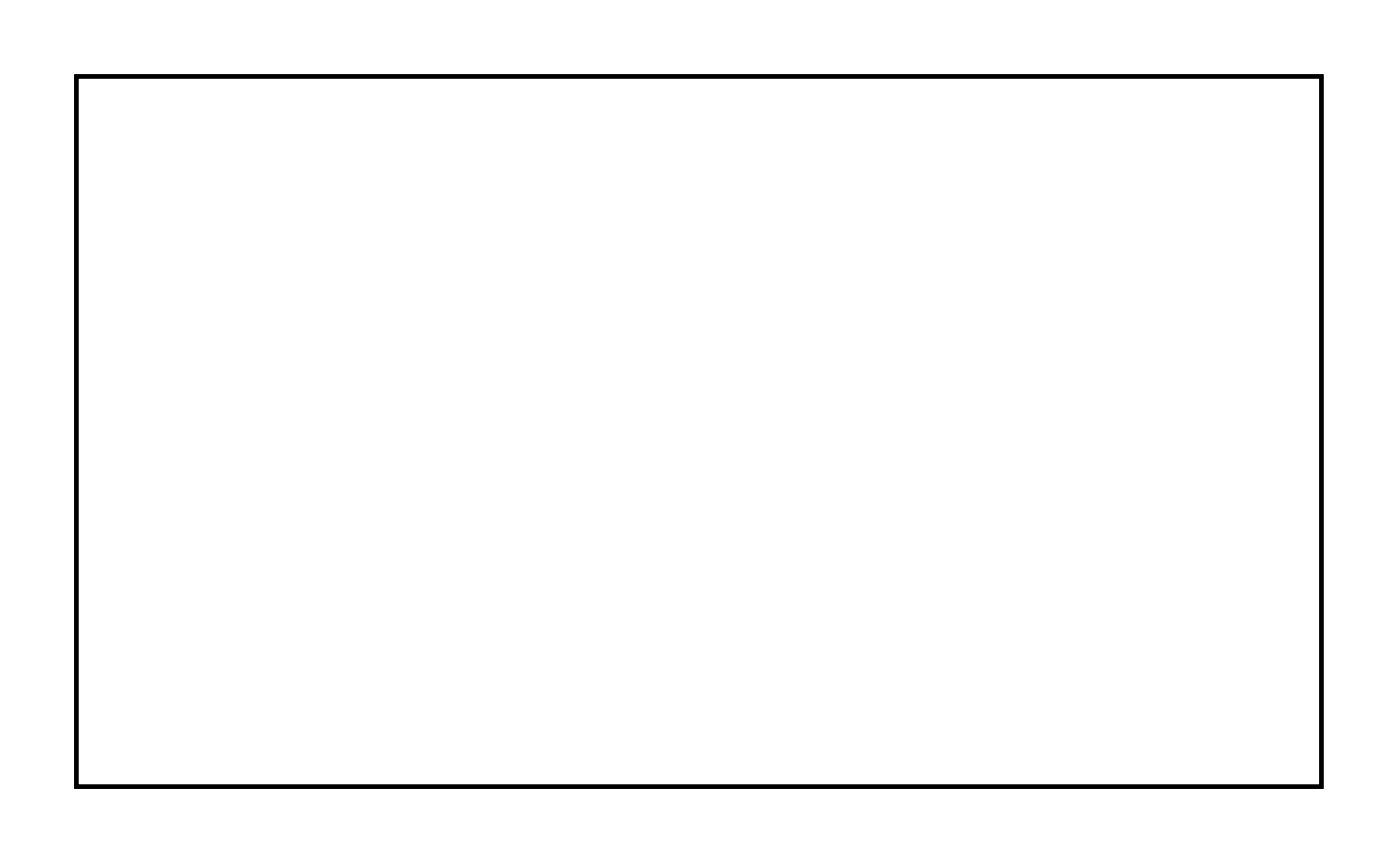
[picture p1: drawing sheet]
<svg xmlns="http://www.w3.org/2000/svg" width="67mm" height="41mm" viewBox="0 0 67 41" stroke-linecap="round" stroke-linejoin="round" font-family="sans-serif">
<path d="M3.6 3.6h59.3v33.8h-59.3z" fill="none" stroke="#000" stroke-width=".2"/>
<path d="M3.6 3.6h59.3v33.8h-59.3zM3.6 3.6v33.8h59.3v-33.8z" fill="#000"/>
<circle cx="22.6" cy="6" r=".74" fill="#fff"/>
<circle cx="22.6" cy="6" r=".74" fill="none" stroke="#fff" stroke-width=".76" stroke-linecap="butt"/>
<circle cx="25.1" cy="6" r=".74" fill="#fff"/>
<circle cx="25.1" cy="6" r=".74" fill="none" stroke="#fff" stroke-width=".76" stroke-linecap="butt"/>
<circle cx="27.6" cy="6" r=".74" fill="#fff"/>
<circle cx="27.6" cy="6" r=".74" fill="none" stroke="#fff" stroke-width=".76" stroke-linecap="butt"/>
<circle cx="30.2" cy="6" r=".74" fill="#fff"/>
<circle cx="30.2" cy="6" r=".74" fill="none" stroke="#fff" stroke-width=".76" stroke-linecap="butt"/>
<circle cx="32.7" cy="6" r=".74" fill="#fff"/>
<circle cx="32.7" cy="6" r=".74" fill="none" stroke="#fff" stroke-width=".76" stroke-linecap="butt"/>
<circle cx="35.3" cy="6" r=".74" fill="#fff"/>
<circle cx="35.3" cy="6" r=".74" fill="none" stroke="#fff" stroke-width=".76" stroke-linecap="butt"/>
<circle cx="37.8" cy="6" r=".74" fill="#fff"/>
<circle cx="37.8" cy="6" r=".74" fill="none" stroke="#fff" stroke-width=".76" stroke-linecap="butt"/>
<circle cx="40.3" cy="6" r=".74" fill="#fff"/>
<circle cx="40.3" cy="6" r=".74" fill="none" stroke="#fff" stroke-width=".76" stroke-linecap="butt"/>
<circle cx="22.6" cy="35.2" r=".74" fill="#fff"/>
<circle cx="22.6" cy="35.2" r=".74" fill="none" stroke="#fff" stroke-width=".76" stroke-linecap="butt"/>
<circle cx="25.1" cy="35.2" r=".74" fill="#fff"/>
<circle cx="25.1" cy="35.2" r=".74" fill="none" stroke="#fff" stroke-width=".76" stroke-linecap="butt"/>
<circle cx="27.6" cy="35.2" r=".74" fill="#fff"/>
<circle cx="27.6" cy="35.2" r=".74" fill="none" stroke="#fff" stroke-width=".76" stroke-linecap="butt"/>
<circle cx="30.2" cy="35.2" r=".74" fill="#fff"/>
<circle cx="30.2" cy="35.2" r=".74" fill="none" stroke="#fff" stroke-width=".76" stroke-linecap="butt"/>
<circle cx="32.7" cy="35.2" r=".74" fill="#fff"/>
<circle cx="32.7" cy="35.2" r=".74" fill="none" stroke="#fff" stroke-width=".76" stroke-linecap="butt"/>
<circle cx="35.3" cy="35.2" r=".74" fill="#fff"/>
<circle cx="35.3" cy="35.2" r=".74" fill="none" stroke="#fff" stroke-width=".76" stroke-linecap="butt"/>
<circle cx="37.8" cy="35.2" r=".74" fill="#fff"/>
<circle cx="37.8" cy="35.2" r=".74" fill="none" stroke="#fff" stroke-width=".76" stroke-linecap="butt"/>
<circle cx="40.3" cy="35.2" r=".74" fill="#fff"/>
<circle cx="40.3" cy="35.2" r=".74" fill="none" stroke="#fff" stroke-width=".76" stroke-linecap="butt"/>
<circle cx="58.1" cy="8.6" r=".74" fill="#fff"/>
<circle cx="58.1" cy="8.6" r=".74" fill="none" stroke="#fff" stroke-width=".76" stroke-linecap="butt"/>
<circle cx="58.1" cy="11.1" r=".74" fill="#fff"/>
<circle cx="58.1" cy="11.1" r=".74" fill="none" stroke="#fff" stroke-width=".76" stroke-linecap="butt"/>
<circle cx="7.3" cy="26.3" r=".74" fill="#fff"/>
<circle cx="7.3" cy="26.3" r=".74" fill="none" stroke="#fff" stroke-width=".76" stroke-linecap="butt"/>
<circle cx="7.3" cy="23.8" r=".74" fill="#fff"/>
<circle cx="7.3" cy="23.8" r=".74" fill="none" stroke="#fff" stroke-width=".76" stroke-linecap="butt"/>
<circle cx="7.3" cy="21.3" r=".74" fill="#fff"/>
<circle cx="7.3" cy="21.3" r=".74" fill="none" stroke="#fff" stroke-width=".76" stroke-linecap="butt"/>
<circle cx="12.4" cy="26.3" r=".74" fill="#fff"/>
<circle cx="12.4" cy="26.3" r=".74" fill="none" stroke="#fff" stroke-width=".76" stroke-linecap="butt"/>
<circle cx="12.4" cy="23.8" r=".74" fill="#fff"/>
<circle cx="12.4" cy="23.8" r=".74" fill="none" stroke="#fff" stroke-width=".76" stroke-linecap="butt"/>
<circle cx="12.4" cy="21.3" r=".74" fill="#fff"/>
<circle cx="12.4" cy="21.3" r=".74" fill="none" stroke="#fff" stroke-width=".76" stroke-linecap="butt"/>
<circle cx="40.3" cy="13.6" r=".35" fill="#fff"/>
<circle cx="40.3" cy="13.6" r=".35" fill="none" stroke="#fff" stroke-width=".55"/>
<circle cx="22.6" cy="32" r=".72" fill="#fff"/>
<circle cx="22.6" cy="32" r=".72" fill="none" stroke="#fff" stroke-width=".78" stroke-linecap="butt"/>
<circle cx="25.1" cy="32" r=".72" fill="#fff"/>
<circle cx="25.1" cy="32" r=".72" fill="none" stroke="#fff" stroke-width=".78" stroke-linecap="butt"/>
<circle cx="27.6" cy="32" r=".72" fill="#fff"/>
<circle cx="27.6" cy="32" r=".72" fill="none" stroke="#fff" stroke-width=".78" stroke-linecap="butt"/>
<circle cx="30.2" cy="32" r=".72" fill="#fff"/>
<circle cx="30.2" cy="32" r=".72" fill="none" stroke="#fff" stroke-width=".78" stroke-linecap="butt"/>
<circle cx="32.7" cy="32" r=".72" fill="#fff"/>
<circle cx="32.7" cy="32" r=".72" fill="none" stroke="#fff" stroke-width=".78" stroke-linecap="butt"/>
<circle cx="35.3" cy="32" r=".72" fill="#fff"/>
<circle cx="35.3" cy="32" r=".72" fill="none" stroke="#fff" stroke-width=".78" stroke-linecap="butt"/>
<circle cx="37.8" cy="32" r=".72" fill="#fff"/>
<circle cx="37.8" cy="32" r=".72" fill="none" stroke="#fff" stroke-width=".78" stroke-linecap="butt"/>
<circle cx="40.3" cy="32" r=".72" fill="#fff"/>
<circle cx="40.3" cy="32" r=".72" fill="none" stroke="#fff" stroke-width=".78" stroke-linecap="butt"/>
<circle cx="40.3" cy="9.2" r=".72" fill="#fff"/>
<circle cx="40.3" cy="9.2" r=".72" fill="none" stroke="#fff" stroke-width=".78" stroke-linecap="butt"/>
<circle cx="37.8" cy="9.2" r=".72" fill="#fff"/>
<circle cx="37.8" cy="9.2" r=".72" fill="none" stroke="#fff" stroke-width=".78" stroke-linecap="butt"/>
<circle cx="35.3" cy="9.2" r=".72" fill="#fff"/>
<circle cx="35.3" cy="9.2" r=".72" fill="none" stroke="#fff" stroke-width=".78" stroke-linecap="butt"/>
<circle cx="32.7" cy="9.2" r=".72" fill="#fff"/>
<circle cx="32.7" cy="9.2" r=".72" fill="none" stroke="#fff" stroke-width=".78" stroke-linecap="butt"/>
<circle cx="30.2" cy="9.2" r=".72" fill="#fff"/>
<circle cx="30.2" cy="9.2" r=".72" fill="none" stroke="#fff" stroke-width=".78" stroke-linecap="butt"/>
<circle cx="27.6" cy="9.2" r=".72" fill="#fff"/>
<circle cx="27.6" cy="9.2" r=".72" fill="none" stroke="#fff" stroke-width=".78" stroke-linecap="butt"/>
<circle cx="25.1" cy="9.2" r=".72" fill="#fff"/>
<circle cx="25.1" cy="9.2" r=".72" fill="none" stroke="#fff" stroke-width=".78" stroke-linecap="butt"/>
<circle cx="22.6" cy="9.2" r=".72" fill="#fff"/>
<circle cx="22.6" cy="9.2" r=".72" fill="none" stroke="#fff" stroke-width=".78" stroke-linecap="butt"/>
<path d="M57.2 33h1.8v1.9h-1.8z" fill="#fff"/>
<path d="M57.2 33h1.8v1.9h-1.8z" fill="none" stroke="#fff" stroke-width=".76" stroke-linecap="butt"/>
<circle cx="58.1" cy="34" r=".91" fill="#fff"/>
<circle cx="58.1" cy="34" r=".91" fill="none" stroke="#fff" stroke-width=".76" stroke-linecap="butt"/>
<circle cx="50.5" cy="34" r=".91" fill="#fff"/>
<circle cx="50.5" cy="34" r=".91" fill="none" stroke="#fff" stroke-width=".76" stroke-linecap="butt"/>
<circle cx="9.8" cy="6" r=".6" fill="#fff"/>
<circle cx="9.8" cy="6" r=".6" fill="none" stroke="#fff" stroke-width=".65" stroke-linecap="butt"/>
<path d="M9.2 5.4h1.2v1.2h-1.2z" fill="#fff"/>
<path d="M9.2 5.4h1.2v1.2h-1.2z" fill="none" stroke="#fff" stroke-width=".65" stroke-linecap="butt"/>
<circle cx="7.3" cy="6" r=".6" fill="#fff"/>
<circle cx="7.3" cy="6" r=".6" fill="none" stroke="#fff" stroke-width=".65" stroke-linecap="butt"/>
<circle cx="17.4" cy="6" r=".6" fill="#fff"/>
<circle cx="17.4" cy="6" r=".6" fill="none" stroke="#fff" stroke-width=".65" stroke-linecap="butt"/>
<path d="M16.8 5.4h1.2v1.2h-1.2z" fill="#fff"/>
<path d="M16.8 5.4h1.2v1.2h-1.2z" fill="none" stroke="#fff" stroke-width=".65" stroke-linecap="butt"/>
<circle cx="14.9" cy="6" r=".6" fill="#fff"/>
<circle cx="14.9" cy="6" r=".6" fill="none" stroke="#fff" stroke-width=".65" stroke-linecap="butt"/>
<circle cx="53" cy="13.6" r=".64" fill="#fff"/>
<circle cx="53" cy="13.6" r=".64" fill="none" stroke="#fff" stroke-width=".76"/>
<circle cx="53" cy="11.1" r=".64" fill="#fff"/>
<circle cx="53" cy="11.1" r=".64" fill="none" stroke="#fff" stroke-width=".76"/>
<circle cx="53" cy="8.6" r=".64" fill="#fff"/>
<circle cx="53" cy="8.6" r=".64" fill="none" stroke="#fff" stroke-width=".76"/>
<path d="M7.9 32h1.4v1.4h-1.4z" fill="#fff"/>
<path d="M7.9 32h1.4v1.4h-1.4z" fill="none" stroke="#fff" stroke-width=".76" stroke-linecap="butt"/>
<circle cx="8.6" cy="32.7" r=".7" fill="#fff"/>
<circle cx="8.6" cy="32.7" r=".7" fill="none" stroke="#fff" stroke-width=".76" stroke-linecap="butt"/>
<circle cx="11.1" cy="32.7" r=".7" fill="#fff"/>
<circle cx="11.1" cy="32.7" r=".7" fill="none" stroke="#fff" stroke-width=".76" stroke-linecap="butt"/>
<circle cx="53" cy="27.6" r=".7" fill="#fff"/>
<circle cx="53" cy="27.6" r=".7" fill="none" stroke="#fff" stroke-width=".76" stroke-linecap="butt"/>
<circle cx="53" cy="17.5" r=".7" fill="#fff"/>
<circle cx="53" cy="17.5" r=".7" fill="none" stroke="#fff" stroke-width=".76" stroke-linecap="butt"/>
<circle cx="58.1" cy="30.2" r=".7" fill="#fff"/>
<circle cx="58.1" cy="30.2" r=".7" fill="none" stroke="#fff" stroke-width=".76" stroke-linecap="butt"/>
<circle cx="58.1" cy="20" r=".7" fill="#fff"/>
<circle cx="58.1" cy="20" r=".7" fill="none" stroke="#fff" stroke-width=".76" stroke-linecap="butt"/>
</svg>
